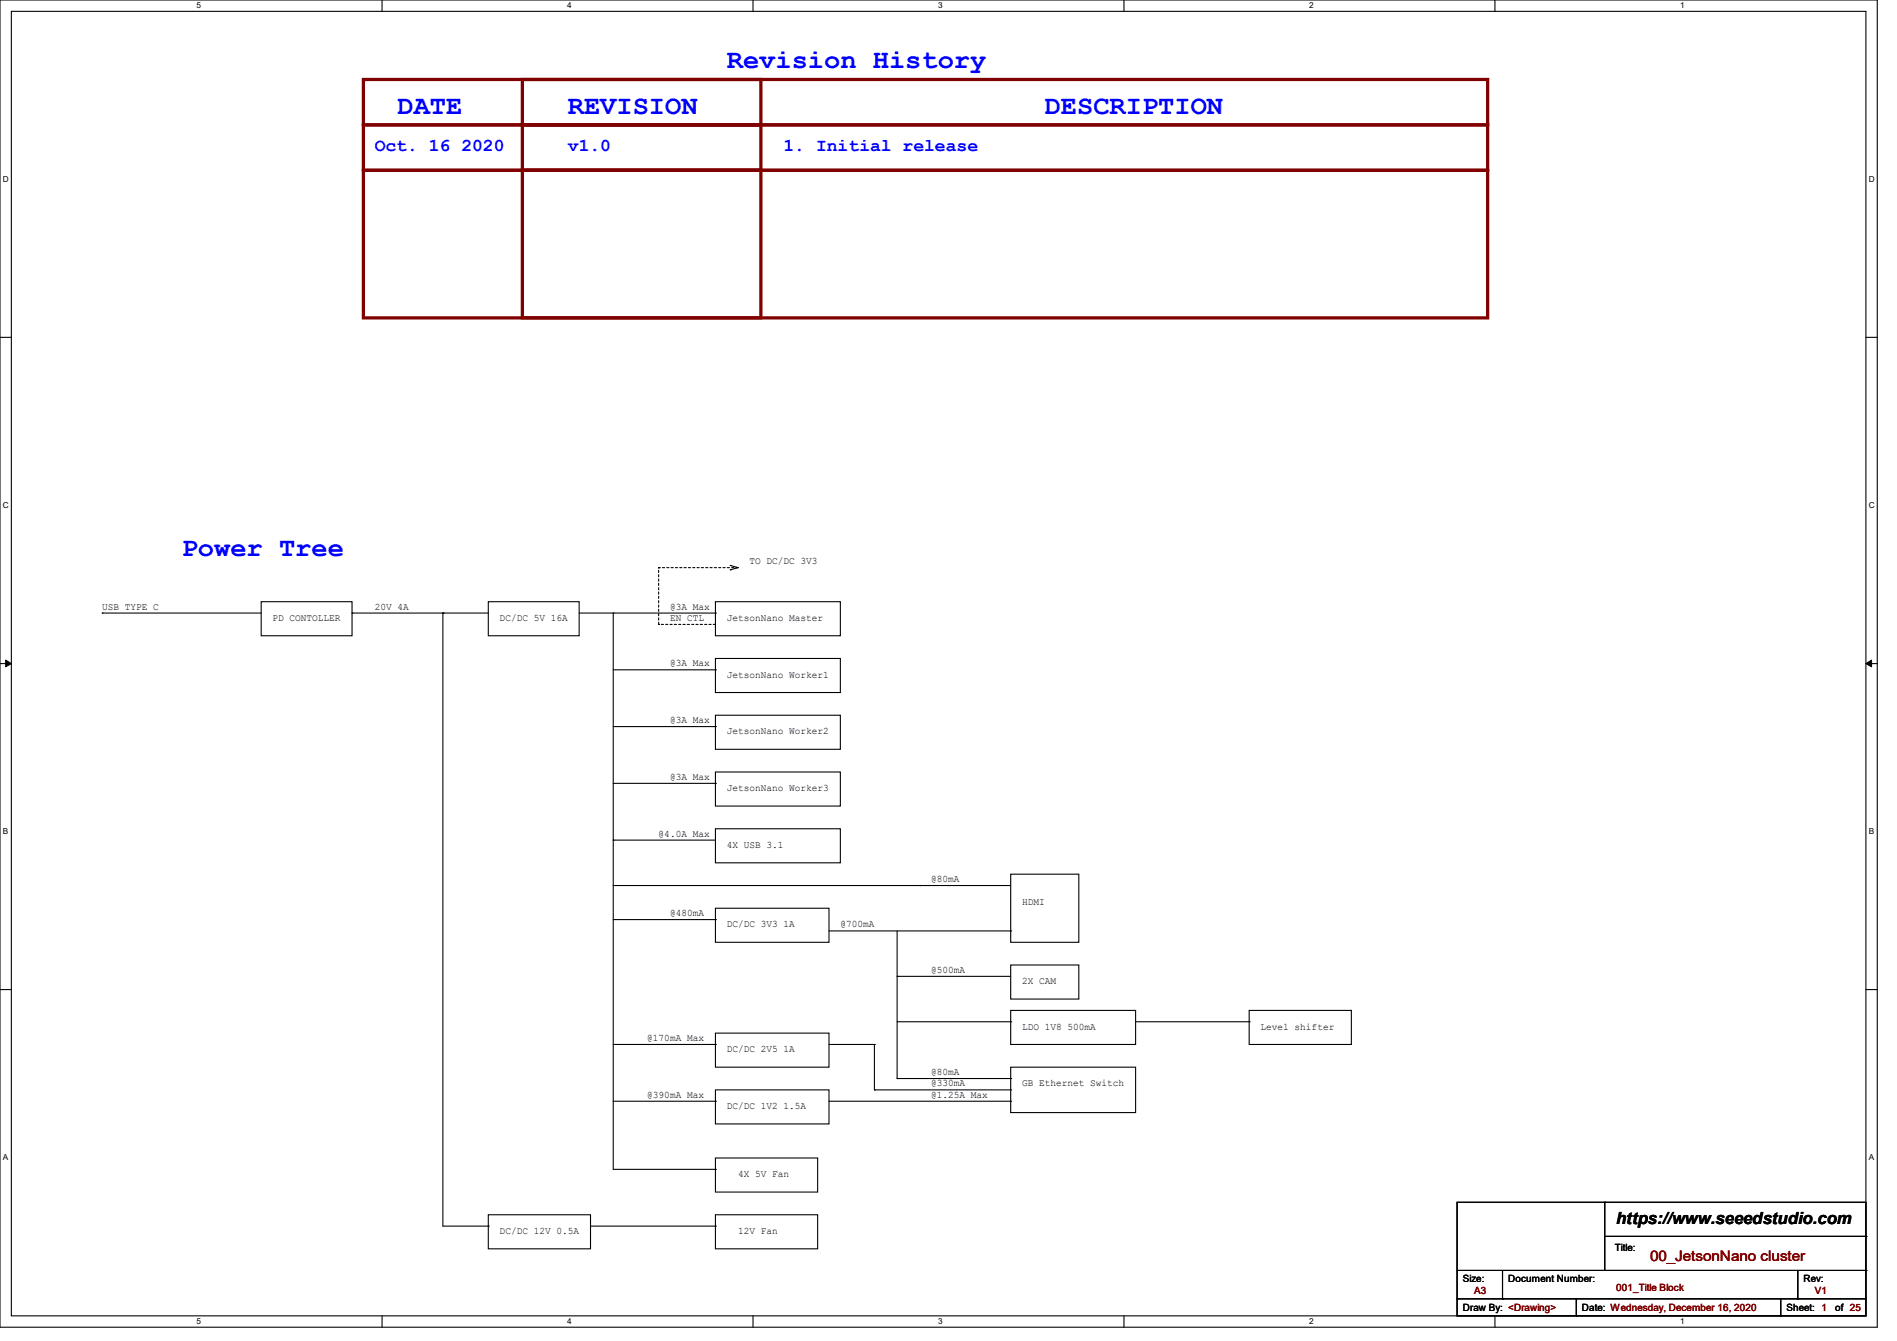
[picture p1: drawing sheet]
<svg xmlns="http://www.w3.org/2000/svg" width="297mm" height="210mm" viewBox="0 0 297 210" stroke-linecap="round" stroke-linejoin="round" font-family="sans-serif">
<defs><g id="words">
<g font-size="4.2" fill="#00f">
<text x="113.8" y="10.7">Revision History</text>
<text x="62.2" y="17.8">DATE</text>
<text x="88.9" y="17.8">REVISION</text>
<text x="163.6" y="17.8">DESCRIPTION</text>
<text x="28.4" y="87.1">Power Tree</text>
</g>
<g font-size="2.8" fill="#00f">
<text x="58.7" y="23.7">Oct. 16 2020</text>
<text x="88.9" y="23.7">v1.0</text>
<text x="122.7" y="23.7">1. Initial release</text>
</g>
<text font-size="2.6" x="253" y="191.8">https://www.seeedstudio.com</text>
<text font-size="2.3" fill="#800000" x="258.4" y="197.5">00_JetsonNano cluster</text>
<g font-size="1.6">
<text x="117.3" y="88.3">TO DC/DC 3V3</text>
<text x="16" y="95.5">USB TYPE C</text>
<text x="58.7" y="95.5">20V 4A</text>
<text x="104.9" y="95.5">@3A Max</text>
<text x="42.7" y="97.2">PD CONTOLLER</text>
<text x="78.2" y="97.2">DC/DC 5V 16A</text>
<text x="104.9" y="97.2">EN CTL</text>
<text x="113.8" y="97.2">JetsonNano Master</text>
<text x="104.9" y="104.3">@3A Max</text>
<text x="113.8" y="106.1">JetsonNano Worker1</text>
<text x="104.9" y="113.2">@3A Max</text>
<text x="113.8" y="115">JetsonNano Worker2</text>
<text x="104.9" y="122.1">@3A Max</text>
<text x="113.8" y="123.9">JetsonNano Worker3</text>
<text x="103.1" y="131">@4.0A Max</text>
<text x="113.8" y="132.8">4X USB 3.1</text>
<text x="104.9" y="143.5">@480mA</text>
<text x="145.8" y="138.1">@80mA</text>
<text x="160" y="141.7">HDMI</text>
<text x="113.8" y="145.2">DC/DC 3V3 1A</text>
<text x="131.6" y="145.2">@700mA</text>
<text x="145.8" y="152.4">@500mA</text>
<text x="160" y="154.1">2X CAM</text>
<text x="160" y="161.2">LDO 1V8 500mA</text>
<text x="197.4" y="161.2">Level shifter</text>
<text x="101.3" y="163">@170mA Max</text>
<text x="113.8" y="164.8">DC/DC 2V5 1A</text>
<text x="101.3" y="171.9">@390mA Max</text>
<text x="113.8" y="173.7">DC/DC 1V2 1.5A</text>
<text x="145.8" y="170.1">@330mA</text>
<text x="145.8" y="171.9">@1.25A Max</text>
<text x="145.8" y="168.4">@80mA</text>
<text x="160" y="170.1">GB Ethernet Switch</text>
<text x="115.6" y="184.4">4X 5V Fan</text>
<text x="78.2" y="193.2">DC/DC 12V 0.5A</text>
<text x="115.6" y="193.2">12V Fan</text>
<text x="252.8" y="196">Title:</text>
<text x="229" y="200.7">Size:</text>
<text x="236.1" y="200.7">Document Number:</text>
<text x="282.4" y="200.7">Rev:</text>
<text x="229" y="205.4">Draw By: &lt;Drawing&gt;</text>
<text x="247.7" y="205.4">Date: Wednesday, December 16, 2020</text>
<text x="279.7" y="205.4">Sheet: 1</text>
<text x="287.3" y="205.4">of 25</text>
</g>
<g font-size="1.6" fill="#800000">
<text x="230.8" y="202.7">A3</text>
<text x="253" y="202.2">001_Title Block</text>
<text x="284.1" y="202.7">V1</text>
</g>
<g font-size="1.3">
<text x="30.8" y="1.3">5</text>
<text x="88.8" y="1.3">4</text>
<text x="146.9" y="1.3">3</text>
<text x="205" y="1.3">2</text>
<text x="263.1" y="1.3">1</text>
<text x=".5" y="28.4">D</text>
<text x="292.6" y="28.4">D</text>
<text x=".5" y="79.5">C</text>
<text x="292.6" y="79.5">C</text>
<text x=".5" y="130.6">B</text>
<text x="292.6" y="130.6">B</text>
<text x=".5" y="181.7">A</text>
<text x="292.6" y="181.7">A</text>
<text x="30.8" y="207.4">5</text>
<text x="88.8" y="207.4">4</text>
<text x="146.9" y="207.4">3</text>
<text x="205" y="207.4">2</text>
<text x="263.1" y="207.4">1</text>
</g>
</g></defs>
<path d="M0 0h293.9v207.9h-293.9zM1.8 1.8h290.3v204.3h-290.3z" fill="none" stroke="#000" stroke-width=".17"/>
<g fill="#fff">
<path d="M30.8 .2h.7v1.4h-.7z"/>
<path d="M30.8 206.2h.7v1.4h-.7z"/>
</g>
<path d="M59.8 0v1.8M59.8 206.1v1.8" fill="none" stroke="#000" stroke-width=".17"/>
<g fill="#fff">
<path d="M88.8 .2h.7v1.4h-.7z"/>
<path d="M88.8 206.2h.7v1.4h-.7z"/>
</g>
<path d="M117.9 0v1.8M117.9 206.1v1.8" fill="none" stroke="#000" stroke-width=".17"/>
<g fill="#fff">
<path d="M146.9 .2h.7v1.4h-.7z"/>
<path d="M146.9 206.2h.7v1.4h-.7z"/>
</g>
<path d="M176 0v1.8M176 206.1v1.8" fill="none" stroke="#000" stroke-width=".17"/>
<g fill="#fff">
<path d="M205 .2h.7v1.4h-.7z"/>
<path d="M205 206.2h.7v1.4h-.7z"/>
</g>
<path d="M234.1 0v1.8M234.1 206.1v1.8" fill="none" stroke="#000" stroke-width=".17"/>
<g fill="#fff">
<path d="M263.1 .2h.6v1.4h-.6z"/>
<path d="M263.1 206.2h.6v1.4h-.6z"/>
<path d="M.5 27.3h.9v1.4h-.9z"/>
<path d="M292.6 27.3h.9v1.4h-.9z"/>
<path d="M.5 78.4h.9v1.4h-.9z"/>
<path d="M292.6 78.4h.9v1.4h-.9z"/>
</g>
<path d="M0 52.8h1.8M292.1 52.8h1.8" fill="none" stroke="#000" stroke-width=".17"/>
<g fill="#fff">
<path d="M.5 129.5h.8v1.4h-.8z"/>
<path d="M292.6 129.5h.8v1.4h-.8z"/>
</g>
<path d="M0 103.9h1.8M292.1 103.9h1.8" fill="none" stroke="#000" stroke-width=".17"/>
<path d="M.9 103.4l.9 .5-.9 .5zM292.1 103.9l.9-.5v1z" fill="#000" stroke="#000" stroke-width=".16"/>
<g fill="#fff">
<path d="M.5 180.5h.8v1.4h-.8z"/>
<path d="M292.6 180.5h.8v1.4h-.8z"/>
</g>
<g fill="none" stroke="#000" stroke-width=".17">
<path d="M16 96h.1M16 96h24.9M40.9 94.2h14.2v5.4h-14.2zM55.1 96h.1M55.1 96h21.4M69.3 96h.1M69.3 96v96h7.2M76.5 94.2h14.2v5.4h-14.2zM90.7 96h21.3M96 96h.1M96 96v87.1h16M112 94.2h19.6v5.4h-19.6z"/>
<path d="M112 96h.1M114.3 88.6h.1M114.3 89.2h.1M114.3 88.6l1.3 .3-1.3 .3M96 113.8h16M96 104.9h16M112 103.1h19.6v5.4h-19.6zM112 112h19.6v5.3h-19.6zM112 113.8h.1M112 104.9h.1M96 131.6h.1M96 122.7h16"/>
<path d="M96 138.7h62.2M96 131.6h16M112 120.9h19.6v5.3h-19.6zM112 129.8h19.6v5.3h-19.6zM112 122.7h.1M144 138.7h.1M158.2 136.9h10.7v10.7h-10.7zM0 155h1.8M96 144h16M112 142.2h17.8v5.4h-17.8zM112 144h.1M129.8 145.8h28.4"/>
<path d="M140.5 152.9h.1M140.5 145.8v23.1M140.5 152.9h17.7M158.2 151.1h10.7v5.4h-10.7zM158.2 158.2h19.6v5.4h-19.6zM158.2 145.8h.1M195.6 158.2h16v5.4h-16zM292.1 155h1.8M96 163.6h16M96 172.5h16M112 161.8h17.8v5.3h-17.8zM112 170.7h17.8v5.3h-17.8z"/>
<path d="M112 163.6h.1M112 172.5h.1M129.8 163.6h7.1M129.8 172.5h28.4M136.9 163.6h.1M136.9 170.7h.1M136.9 163.6v7.1M136.9 170.7h21.3M140.5 168.9h.1M140.5 168.9h17.7M140.5 160h17.7M158.2 167.1h19.6v7.1h-19.6z"/>
<path d="M158.2 168.9h.1M158.2 170.7h.1M158.2 172.5h.1M158.2 160h.1M177.8 160h17.8M195.6 160h.1M76.5 190.2h16v5.4h-16zM76.5 192h.1M92.5 192h19.5M112 190.2h16v5.4h-16zM112 181.4h16v5.3h-16zM112 192h.1"/>
<path d="M112 183.1h.1M228.1 188.3h64v17.8h-64zM228.1 199h64M235.2 199v4.4M251.2 188.3h.1M251.2 188.3v10.7M251.2 193.6h40.9M281.5 199v4.4M292.1 199h.1M292.1 193.6h.1M228.1 203.4h.1M228.1 203.4h64"/>
<path d="M235.2 203.4h.1M246.8 206.1h.1M246.8 203.4v2.7M278.8 206.1h.1M278.8 203.4v2.7M281.5 203.4h.1"/>
</g>
<path d="M103.1 97.8h.1M103.1 97.8v-8.9M103.1 88.9h.1M112 97.8h-8.9M115.6 88.9h-12.5" fill="none" stroke="#000" stroke-width=".17" stroke-dasharray=".3 .3"/>
<path d="M56.9 19.6h176v7.1h-176zM56.9 12.4h176v7.2h-176zM81.8 12.4h37.3v7.2h-37.3zM81.8 19.6h37.3v7.1h-37.3zM56.9 26.7h176v23.1h-176zM81.8 26.7h37.3v23.1h-37.3z" fill="none" stroke="#800000" stroke-width=".51"/>
<use href="#words"/>
</svg>
